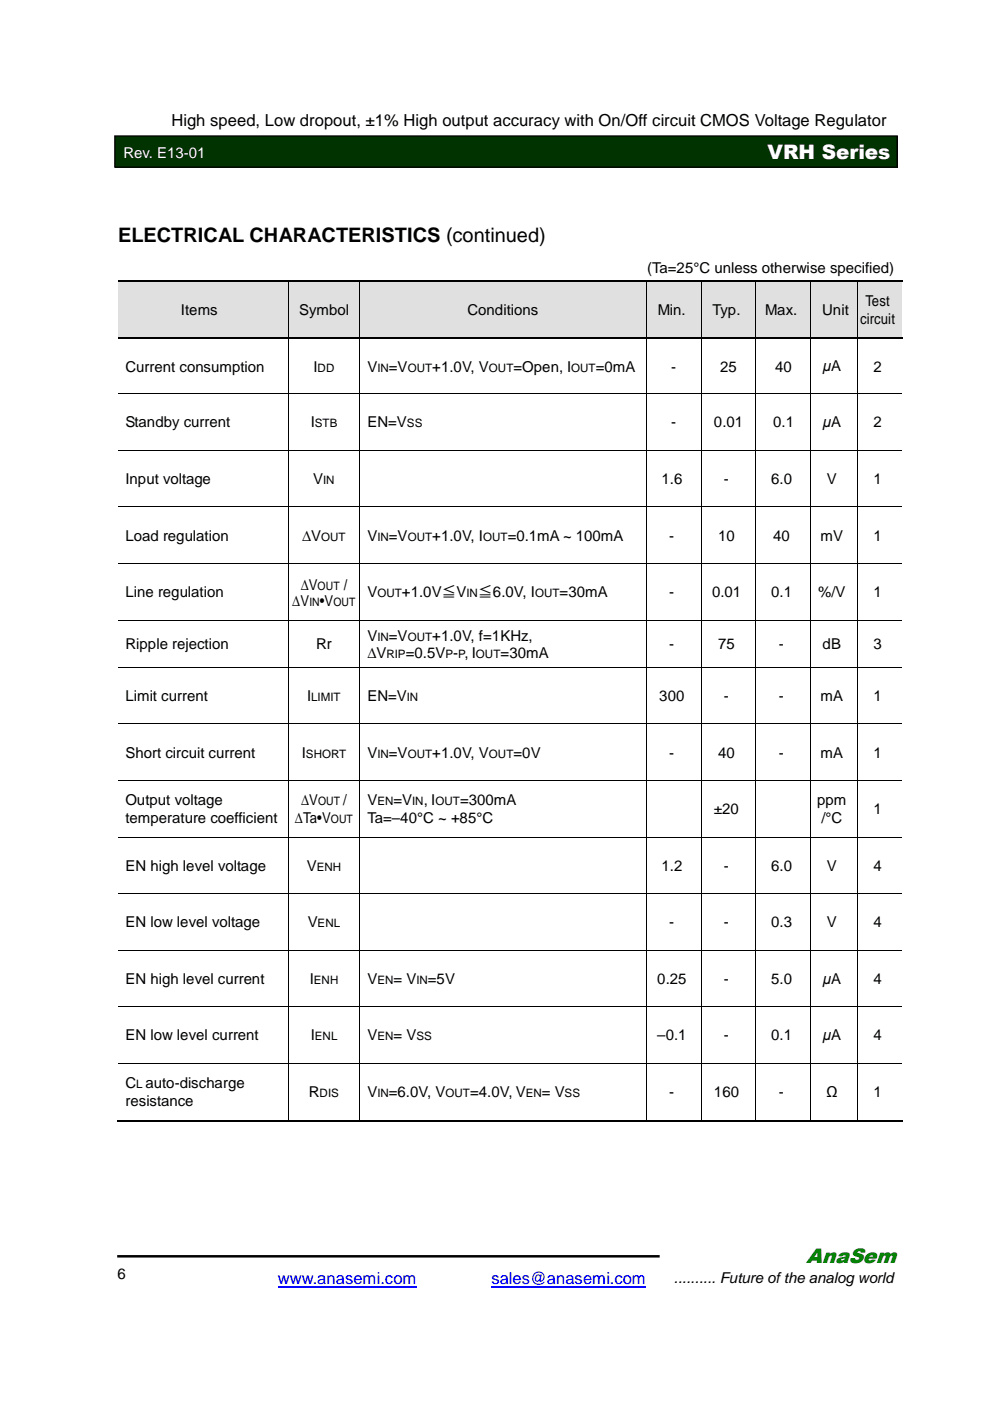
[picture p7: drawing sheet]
<svg xmlns="http://www.w3.org/2000/svg" width="210mm" height="297mm" viewBox="0 0 210 297" stroke-linecap="round" stroke-linejoin="round" font-family="sans-serif">
<defs><g id="words">
<text font-size="4.5" fill="#008000" x="170.9" y="267.7">AnaSem</text>
<text font-size="4.2" fill="#fff" x="162.7" y="33.7">VRH Series</text>
<text font-size="4.2" x="25" y="51.4">ELECTRICAL CHARACTERISTICS (continued)</text>
<text font-size="3.5" x="36.4" y="26.8">High speed, Low dropout, ±1% High output accuracy with On/Off circuit CMOS Voltage Regulator</text>
<g font-size="3.5" fill="#00f">
<text x="58.9" y="272.3">www.anasemi.com</text>
<text x="104.2" y="272.3">sales@anasemi.com</text>
</g>
<text font-size="3.2" fill="#fff" x="26.2" y="33.4">Rev. E13-01</text>
<g font-size="3.2">
<text x="137.2" y="57.8">(Ta=25°C unless otherwise specified)</text>
<text x="183.5" y="65">Test</text>
<text x="38.4" y="66.8">Items</text>
<text x="63.4" y="66.8">Symbol</text>
<text x="99.1" y="66.8">Conditions</text>
<text x="139.4" y="66.8">Min.</text>
<text x="151" y="66.8">Typ.</text>
<text x="162.2" y="66.8">Max.</text>
<text x="174.3" y="66.8">Unit</text>
<text x="182.4" y="68.6">circuit</text>
<text x="26.6" y="78.8">Current consumption</text>
<text x="66.5" y="78.8">I</text>
<text x="77.9" y="78.8">V</text>
<text x="82.4" y="78.8">=V</text>
<text x="91.7" y="78.8">+1.0V, V</text>
<text x="108.9" y="78.8">=Open, I</text>
<text x="126.3" y="78.8">=0mA</text>
<text x="142.3" y="78.8">-</text>
<text x="152.7" y="78.8">25</text>
<text x="164.3" y="78.8">40</text>
<text x="174.5" y="78.7">µA</text>
<text x="185.2" y="78.8">2</text>
<text x="26.6" y="90.6">Standby current</text>
<text x="65.9" y="90.6">I</text>
<text x="77.9" y="90.6">EN=V</text>
<text x="142.3" y="90.6">-</text>
<text x="151.4" y="90.6">0.01</text>
<text x="163.9" y="90.6">0.1</text>
<text x="174.5" y="90.6">µA</text>
<text x="185.2" y="90.6">2</text>
<text x="26.6" y="102.7">Input voltage</text>
<text x="66.4" y="102.7">V</text>
<text x="140.3" y="102.7">1.6</text>
<text x="153.5" y="102.7">-</text>
<text x="163.5" y="102.7">6.0</text>
<text x="175.3" y="102.7">V</text>
<text x="185.2" y="102.7">1</text>
<text x="26.6" y="114.6">Load regulation</text>
<text x="64.1" y="114.6">∆V</text>
<text x="77.9" y="114.6">V</text>
<text x="82.4" y="114.6">=V</text>
<text x="91.7" y="114.6">+1.0V, I</text>
<text x="107.7" y="114.6">=0.1mA ~ 100mA</text>
<text x="141.9" y="114.6">-</text>
<text x="152.3" y="114.6">10</text>
<text x="163.9" y="114.6">40</text>
<text x="174" y="114.6">mV</text>
<text x="185.2" y="114.6">1</text>
<text x="63.8" y="125.1">∆V</text>
<text x="72.9" y="125.1">/</text>
<text x="26.6" y="126.6">Line regulation</text>
<text x="62" y="128.4">∆V</text>
<text x="67.8" y="128.4">•V</text>
<text x="77.9" y="126.6">V</text>
<text x="85.2" y="126.6">+1.0V≦V</text>
<text x="101.3" y="126.6">≦6.0V, I</text>
<text x="118.7" y="126.6">=30mA</text>
<text x="141.9" y="126.6">-</text>
<text x="151" y="126.6">0.01</text>
<text x="163.5" y="126.6">0.1</text>
<text x="173.4" y="126.6">%/V</text>
<text x="185.2" y="126.6">1</text>
<text x="26.6" y="137.6">Ripple rejection</text>
<text x="67" y="137.6">Rr</text>
<text x="77.9" y="135.8">V</text>
<text x="82.4" y="135.8">=V</text>
<text x="91.7" y="135.8">+1.0V, f=1KHz,</text>
<text x="141.9" y="137.6">-</text>
<text x="152.3" y="137.6">75</text>
<text x="165.1" y="137.6">-</text>
<text x="174.4" y="137.6">dB</text>
<text x="185.2" y="137.6">3</text>
<text x="77.9" y="139.4">∆V</text>
<text x="86" y="139.4">=0.5V - , I</text>
<text x="106.1" y="139.4">=30mA</text>
<text x="26.6" y="148.6">Limit current</text>
<text x="65.1" y="148.6">I</text>
<text x="77.9" y="148.6">EN=V</text>
<text x="139.8" y="148.6">300</text>
<text x="153.5" y="148.6">-</text>
<text x="165.1" y="148.6">-</text>
<text x="174" y="148.6">mA</text>
<text x="185.2" y="148.6">1</text>
<text x="26.6" y="160.6">Short circuit current</text>
<text x="64" y="160.6">I</text>
<text x="77.9" y="160.6">V</text>
<text x="82.4" y="160.6">=V</text>
<text x="91.7" y="160.6">+1.0V, V</text>
<text x="108.9" y="160.6">=0V</text>
<text x="141.9" y="160.6">-</text>
<text x="152.3" y="160.6">40</text>
<text x="165.1" y="160.6">-</text>
<text x="174" y="160.6">mA</text>
<text x="185.2" y="160.6">1</text>
<text x="26.6" y="170.8">Output voltage</text>
<text x="63.8" y="170.8">∆V</text>
<text x="72.7" y="170.8">/</text>
<text x="77.9" y="170.8">V</text>
<text x="83.4" y="170.8">=V</text>
<text x="89.8" y="170.8">, I</text>
<text x="97.5" y="170.8">=300mA</text>
<text x="151.4" y="172.6">±20</text>
<text x="173.3" y="170.8">ppm</text>
<text x="185.2" y="172.6">1</text>
<text x="26.6" y="174.5">temperature coefficient</text>
<text x="62.5" y="174.5">∆Ta•V</text>
<text x="77.9" y="174.5">Ta=–40°C ~ +85°C</text>
<text x="174.2" y="174.5">/°C</text>
<text x="26.6" y="184.6">EN high level voltage</text>
<text x="65" y="184.6">V</text>
<text x="140.3" y="184.6">1.2</text>
<text x="153.5" y="184.6">-</text>
<text x="163.5" y="184.6">6.0</text>
<text x="175.3" y="184.6">V</text>
<text x="185.2" y="184.6">4</text>
<text x="26.6" y="196.6">EN low level voltage</text>
<text x="65.2" y="196.6">V</text>
<text x="141.9" y="196.6">-</text>
<text x="153.5" y="196.6">-</text>
<text x="163.5" y="196.6">0.3</text>
<text x="175.3" y="196.6">V</text>
<text x="185.2" y="196.6">4</text>
<text x="26.6" y="208.6">EN high level current</text>
<text x="65.7" y="208.6">I</text>
<text x="77.9" y="208.6">V</text>
<text x="83.4" y="208.6">= V</text>
<text x="90.7" y="208.6">=5V</text>
<text x="139.4" y="208.6">0.25</text>
<text x="153.5" y="208.6">-</text>
<text x="163.5" y="208.6">5.0</text>
<text x="174.5" y="208.6">µA</text>
<text x="185.2" y="208.6">4</text>
<text x="26.6" y="220.6">EN low level current</text>
<text x="65.9" y="220.6">I</text>
<text x="77.9" y="220.6">V</text>
<text x="83.4" y="220.6">= V</text>
<text x="139.4" y="220.6">–0.1</text>
<text x="153.5" y="220.6">-</text>
<text x="163.5" y="220.6">0.1</text>
<text x="174.5" y="220.6">µA</text>
<text x="185.2" y="220.6">4</text>
<text x="26.6" y="230.8">C auto-discharge</text>
<text x="65.5" y="232.6">R</text>
<text x="77.9" y="232.6">V</text>
<text x="82.4" y="232.6">=6.0V, V</text>
<text x="99.7" y="232.6">=4.0V, V</text>
<text x="114.9" y="232.6">= V</text>
<text x="141.9" y="232.6">-</text>
<text x="151.4" y="232.6">160</text>
<text x="165.1" y="232.6">-</text>
<text x="175.1" y="232.6">Ω</text>
<text x="185.2" y="232.6">1</text>
<text x="26.6" y="234.4">resistance</text>
<text x="24.9" y="271.2">6</text>
<text x="142.9" y="271.9">.......... Future of the analog world</text>
</g>
<g font-size="2.5">
<text x="67.4" y="78.8">DD</text>
<text x="80" y="78.8">IN</text>
<text x="86.4" y="78.8">OUT</text>
<text x="103.7" y="78.8">OUT</text>
<text x="121.1" y="78.8">OUT</text>
<text x="66.8" y="90.6">STB</text>
<text x="86.3" y="90.6">SS</text>
<text x="68.5" y="102.7">IN</text>
<text x="68.1" y="114.6">OUT</text>
<text x="80" y="114.6">IN</text>
<text x="86.4" y="114.6">OUT</text>
<text x="102.4" y="114.6">OUT</text>
<text x="67.4" y="125.1">OUT</text>
<text x="65.6" y="128.4">IN</text>
<text x="70.7" y="128.4">OUT</text>
<text x="80" y="126.6">OUT</text>
<text x="98.9" y="126.6">IN</text>
<text x="113.5" y="126.6">OUT</text>
<text x="80" y="135.8">IN</text>
<text x="86.4" y="135.8">OUT</text>
<text x="82" y="139.4">RIP</text>
<text x="94.4" y="139.4">P P</text>
<text x="100.9" y="139.4">OUT</text>
<text x="66" y="148.6">LIMIT</text>
<text x="86.3" y="148.6">IN</text>
<text x="64.9" y="160.6">SHORT</text>
<text x="80" y="160.6">IN</text>
<text x="86.4" y="160.6">OUT</text>
<text x="103.7" y="160.6">OUT</text>
<text x="67.4" y="170.8">OUT</text>
<text x="80" y="170.8">EN</text>
<text x="87.4" y="170.8">IN</text>
<text x="92.3" y="170.8">OUT</text>
<text x="70.1" y="174.5">OUT</text>
<text x="67.1" y="184.6">ENH</text>
<text x="67.4" y="196.6">ENL</text>
<text x="66.5" y="208.6">ENH</text>
<text x="80" y="208.6">EN</text>
<text x="88.3" y="208.6">IN</text>
<text x="66.8" y="220.6">ENL</text>
<text x="80" y="220.6">EN</text>
<text x="88.3" y="220.6">SS</text>
<text x="28.9" y="230.8">L</text>
<text x="67.8" y="232.6">DIS</text>
<text x="80" y="232.6">IN</text>
<text x="94.4" y="232.6">OUT</text>
<text x="111.5" y="232.6">EN</text>
<text x="119.7" y="232.6">SS</text>
</g>
</g></defs>
<path d="M24.3 28.8h165.9v6.7h-165.9z" fill-rule="evenodd" fill="#030"/>
<path d="M24.3 28.8h165.9v6.6h-165.9z" fill="none" stroke="#000" stroke-width=".26"/>
<path d="M24.8 266.4h115.1" fill="none" stroke="#000" stroke-width=".53"/>
<path d="M58.9 272.8h29.4M104.2 272.8h32.8" fill="none" stroke="#00f" stroke-width=".25"/>
<g fill="#e0e0e0">
<path d="M25 59.8h36.2v11.7h-36.2z"/>
<path d="M26.7 63.8h32.8v3.7h-32.8z"/>
<path d="M61.3 59.8h14.8v11.7h-14.8z"/>
<path d="M63 63.8h11.4v3.7h-11.4z"/>
<path d="M76.2 59.8h60.8v11.7h-60.8z"/>
<path d="M77.9 63.8h57.4v3.7h-57.4z"/>
<path d="M137.1 59.8h11.5v11.7h-11.5z"/>
<path d="M138.8 63.8h8.1v3.7h-8.1z"/>
<path d="M148.7 59.8h11.5v11.7h-11.5z"/>
<path d="M150.4 63.8h8.1v3.7h-8.1z"/>
<path d="M160.3 59.8h11.6v11.7h-11.6z"/>
<path d="M162.1 63.8h8v3.7h-8z"/>
<path d="M171.9 59.8h9.9v11.7h-9.9z"/>
<path d="M173.7 63.8h6.4v3.7h-6.4z"/>
<path d="M181.9 59.8h9.4v11.7h-9.4z"/>
<path d="M183.6 62h5.9v3.7h-5.9z"/>
<path d="M183.6 65.7h5.9v3.6h-5.9z"/>
</g>
<g fill="none" stroke="#000" stroke-width=".34">
<path d="M25 59.6h36.2M61.5 59.6h14.6M76.5 59.6h60.5M137.4 59.6h11.2M149 59.6h11.2M160.6 59.6h11.3M172.2 59.6h9.6M182.1 59.6h9.2M25 71.6h36.2M61.5 71.6h14.6M76.5 71.6h60.5M137.4 71.6h11.2"/>
<path d="M149 71.6h11.2M160.6 71.6h11.3M172.2 71.6h9.6M182.1 71.6h9.2M24.7 237.6h36.5M61.5 237.6h14.6M76.5 237.6h60.5M137.4 237.6h11.2M149 237.6h11.2M160.6 237.6h11.3M172.2 237.6h9.6M182.1 237.6h9.2"/>
</g>
<g fill="#000">
<path d="M61.2 59.5h.3v.3h-.3zM76.1 59.5h.4v.3h-.4zM137 59.5h.4v.3h-.4zM148.6 59.5h.4v.3h-.4zM160.2 59.5h.4v.3h-.4zM171.9 59.5h.3v.3h-.3zM181.8 59.5h.3v.3h-.3zM61.2 71.5h.3v.3h-.3zM76.1 71.5h.4v.3h-.4zM137 71.5h.4v.3h-.4zM148.6 71.5h.4v.3h-.4zM160.2 71.5h.4v.3h-.4z"/>
<path d="M171.9 71.5h.3v.3h-.3zM181.8 71.5h.3v.3h-.3zM61.2 83.5l.1 .1zM61.2 95.5h.1zM76.1 83.5l.1 .1zM76.1 95.5h.1zM137 83.5l.1 .1zM137 95.5h.1zM148.6 83.5l.1 .1zM148.6 95.5h.1zM160.2 83.5l.1 .1zM160.2 95.5h.1z"/>
<path d="M171.9 83.5l.1 .1zM171.9 95.5h.1zM181.8 83.5l.1 .1zM181.8 95.5h.1zM61.2 107.4l.1 .1zM61.2 119.5h.1zM76.1 107.4l.1 .1zM76.1 119.5h.1zM137 107.4l.1 .1zM137 119.5h.1zM148.6 107.4l.1 .1zM148.6 119.5h.1z"/>
<path d="M160.2 107.4l.1 .1zM160.2 119.5h.1zM171.9 107.4l.1 .1zM171.9 119.5h.1zM181.8 107.4l.1 .1zM181.8 119.5h.1zM61.2 131.4l.1 .1zM76.1 131.4l.1 .1zM137 131.4l.1 .1zM148.6 131.4l.1 .1zM160.2 131.4l.1 .1zM171.9 131.4l.1 .1z"/>
<path d="M181.8 131.4l.1 .1zM61.2 141.4l.1 .1zM61.2 153.5h.1zM76.1 141.4l.1 .1zM76.1 153.5h.1zM137 141.4l.1 .1zM137 153.5h.1zM148.6 141.4l.1 .1zM148.6 153.5h.1zM160.2 141.4l.1 .1zM160.2 153.5h.1zM171.9 141.4l.1 .1z"/>
<path d="M171.9 153.5h.1zM181.8 141.4l.1 .1zM181.8 153.5h.1zM61.2 165.4l.1 .1zM61.2 177.4l.1 .1zM76.1 165.4l.1 .1zM76.1 177.4l.1 .1zM137 165.4l.1 .1zM137 177.4l.1 .1zM148.6 165.4l.1 .1zM148.6 177.4l.1 .1zM160.2 165.4l.1 .1z"/>
<path d="M160.2 177.4l.1 .1zM171.9 165.4l.1 .1zM171.9 177.4l.1 .1zM181.8 165.4l.1 .1zM181.8 177.4l.1 .1zM61.2 189.4l.1 .1zM76.1 189.4l.1 .1zM137 189.4l.1 .1zM148.6 189.4l.1 .1zM160.2 189.4l.1 .1zM171.9 189.4l.1 .1zM181.8 189.4l.1 .1z"/>
<path d="M61.2 201.4l.1 .1zM61.2 213.4l.1 .1zM76.1 201.4l.1 .1zM76.1 213.4l.1 .1zM137 201.4l.1 .1zM137 213.4l.1 .1zM148.6 201.4l.1 .1zM148.6 213.4l.1 .1zM160.2 201.4l.1 .1zM160.2 213.4l.1 .1zM171.9 201.4l.1 .1zM171.9 213.4l.1 .1z"/>
<path d="M181.8 201.4l.1 .1zM181.8 213.4l.1 .1zM61.2 225.4l.1 .1zM61.2 237.4h.3v.3h-.3zM76.1 225.4l.1 .1zM76.1 237.4h.4v.3h-.4zM137 225.4l.1 .1zM137 237.4h.4v.3h-.4zM148.6 225.4l.1 .1zM148.6 237.4h.4v.3h-.4zM160.2 225.4l.1 .1zM160.2 237.4h.4v.3h-.4z"/>
<path d="M171.9 225.4l.1 .1zM171.9 237.4h.3v.3h-.3zM181.8 225.4l.1 .1zM181.8 237.4h.3v.3h-.3z"/>
</g>
<g fill="none" stroke="#000" stroke-width=".21">
<path d="M61.2 59.8v11.7M76.2 59.8v11.7M137.1 59.8v11.7M148.7 59.8v11.7M160.3 59.8v11.7M171.9 59.8v11.7M181.8 59.8v11.7M61.2 71.8v11.7M76.2 71.8v11.7M137.1 71.8v11.7M148.7 71.8v11.7M160.3 71.8v11.7"/>
<path d="M171.9 71.8v11.7M181.8 71.8v11.7M25 83.5h36.2M25 95.5h36.2M61.2 83.6v11.9M61.2 95.5v11.9M61.3 83.5h14.8M61.3 95.5h14.8M76.2 83.6v11.9M76.2 95.5v11.9M76.2 83.5h60.8M76.2 95.5h60.8"/>
<path d="M137.1 83.6v11.9M137.1 95.5v11.9M137.1 83.5h11.5M137.1 95.5h11.5M148.7 83.6v11.9M148.7 95.5v11.9M148.7 83.5h11.5M148.7 95.5h11.5M160.3 83.6v11.9M160.3 95.5v11.9M160.3 83.5h11.6M160.3 95.5h11.6"/>
<path d="M171.9 83.6v11.9M171.9 95.5v11.9M172 83.5h9.8M172 95.5h9.8M181.8 83.6v11.9M181.8 95.5v11.9M181.9 83.5h9.4M181.9 95.5h9.4M25 107.5h36.2M25 119.5h36.2M61.2 107.5v12M61.2 119.5v11.9"/>
<path d="M61.3 107.5h14.8M61.3 119.5h14.8M76.2 107.5v12M76.2 119.5v11.9M76.2 107.5h60.8M76.2 119.5h60.8M137.1 107.5v12M137.1 119.5v11.9M137.1 107.5h11.5M137.1 119.5h11.5M148.7 107.5v12M148.7 119.5v11.9"/>
<path d="M148.7 107.5h11.5M148.7 119.5h11.5M160.3 107.5v12M160.3 119.5v11.9M160.3 119.5h11.6v11.9M160.3 107.5h11.6M171.9 107.5v12M172 107.5h9.8M172 119.5h9.8M181.8 107.5v12M181.8 119.5v11.9M181.9 107.5h9.4"/>
<path d="M181.9 119.5h9.4M25 131.5h36.2M61.2 131.5v9.9M61.3 131.5h14.8M76.2 131.5v9.9M76.2 131.5h60.8M137.1 131.5v9.9M137.1 131.5h11.5M148.7 131.5v9.9M148.7 131.5h11.5M160.3 131.5v9.9M160.3 131.5h11.6v9.9"/>
<path d="M172 131.5h9.8M181.8 131.5v9.9M181.9 131.5h9.4M25 141.5h36.2M25 153.5h36.2M61.2 141.5v12M61.2 153.5v11.9M61.3 141.5h14.8M61.3 153.5h14.8M76.2 141.5v12M76.2 153.5v11.9M76.2 141.5h60.8"/>
<path d="M76.2 153.5h60.8M137.1 141.5v12M137.1 153.5v11.9M137.1 141.5h11.5M137.1 153.5h11.5M148.7 141.5v12M148.7 153.5v11.9M148.7 141.5h11.5M148.7 153.5h11.5M160.3 141.5v12M160.3 153.5v11.9M160.3 141.5h11.6"/>
<path d="M160.3 153.5h11.6M171.9 141.5v12M171.9 153.5v11.9M172 141.5h9.8M172 153.5h9.8M181.8 141.5v12M181.8 153.5v11.9M181.9 141.5h9.4M181.9 153.5h9.4M25 165.5h36.2M25 177.5h36.2M61.2 165.5v11.9"/>
<path d="M61.2 177.5v11.9M61.3 165.5h14.8M61.3 177.5h14.8M76.2 165.5v11.9M76.2 177.5v11.9M76.2 165.5h60.8M76.2 177.5h60.8M137.1 165.5v11.9M137.1 177.5v11.9M137.1 165.5h11.5M137.1 177.5h11.5M148.7 165.5v11.9"/>
<path d="M148.7 177.5v11.9M148.7 165.5h11.5M148.7 177.5h11.5M160.3 165.5v11.9M160.3 177.5v11.9M160.3 165.5h11.6M160.3 177.5h11.6M171.9 165.5v11.9M171.9 177.5v11.9M172 165.5h9.8M172 177.5h9.8M181.8 165.5v11.9"/>
<path d="M181.8 177.5v11.9M181.9 165.5h9.4M181.9 177.5h9.4M25 189.5h36.2M61.2 189.5v11.9M61.3 189.5h14.8M76.2 189.5v11.9M76.2 189.5h60.8M137.1 189.5v11.9M137.1 189.5h11.5M148.7 189.5v11.9M148.7 189.5h11.5"/>
<path d="M160.3 189.5v11.9M160.3 189.5h11.6M171.9 189.5v11.9M172 189.5h9.8M181.8 189.5v11.9M181.9 189.5h9.4M25 201.5h36.2M25 213.4h36.2M61.2 201.5v11.9M61.2 213.5v11.9M61.3 201.5h14.8M61.3 213.4h14.8"/>
<path d="M76.2 201.5v11.9M76.2 213.5v11.9M76.2 201.5h60.8M76.2 213.4h60.8M137.1 201.5v11.9M137.1 213.5v11.9M137.1 201.5h11.5M137.1 213.4h11.5M148.7 201.5v11.9M148.7 213.5v11.9M148.7 201.5h11.5M148.7 213.4h11.5"/>
<path d="M160.3 201.5v11.9M160.3 213.5v11.9M160.3 201.5h11.6M160.3 213.4h11.6M171.9 201.5v11.9M171.9 213.5v11.9M172 201.5h9.8M172 213.4h9.8M181.8 201.5v11.9M181.8 213.5v11.9M181.9 201.5h9.4M181.9 213.4h9.4"/>
<path d="M25 225.5h36.2M61.2 225.5v11.9M61.3 225.5h14.8M76.2 225.5v11.9M76.2 225.5h60.8M137.1 225.5v11.9M137.1 225.5h11.5M148.7 225.5v11.9M148.7 225.5h11.5M160.3 225.5v11.9M160.3 225.5h11.6v11.9M172 225.5h9.8"/>
<path d="M181.8 225.5v11.9M181.9 225.5h9.4"/>
</g>
<use href="#words"/>
</svg>
